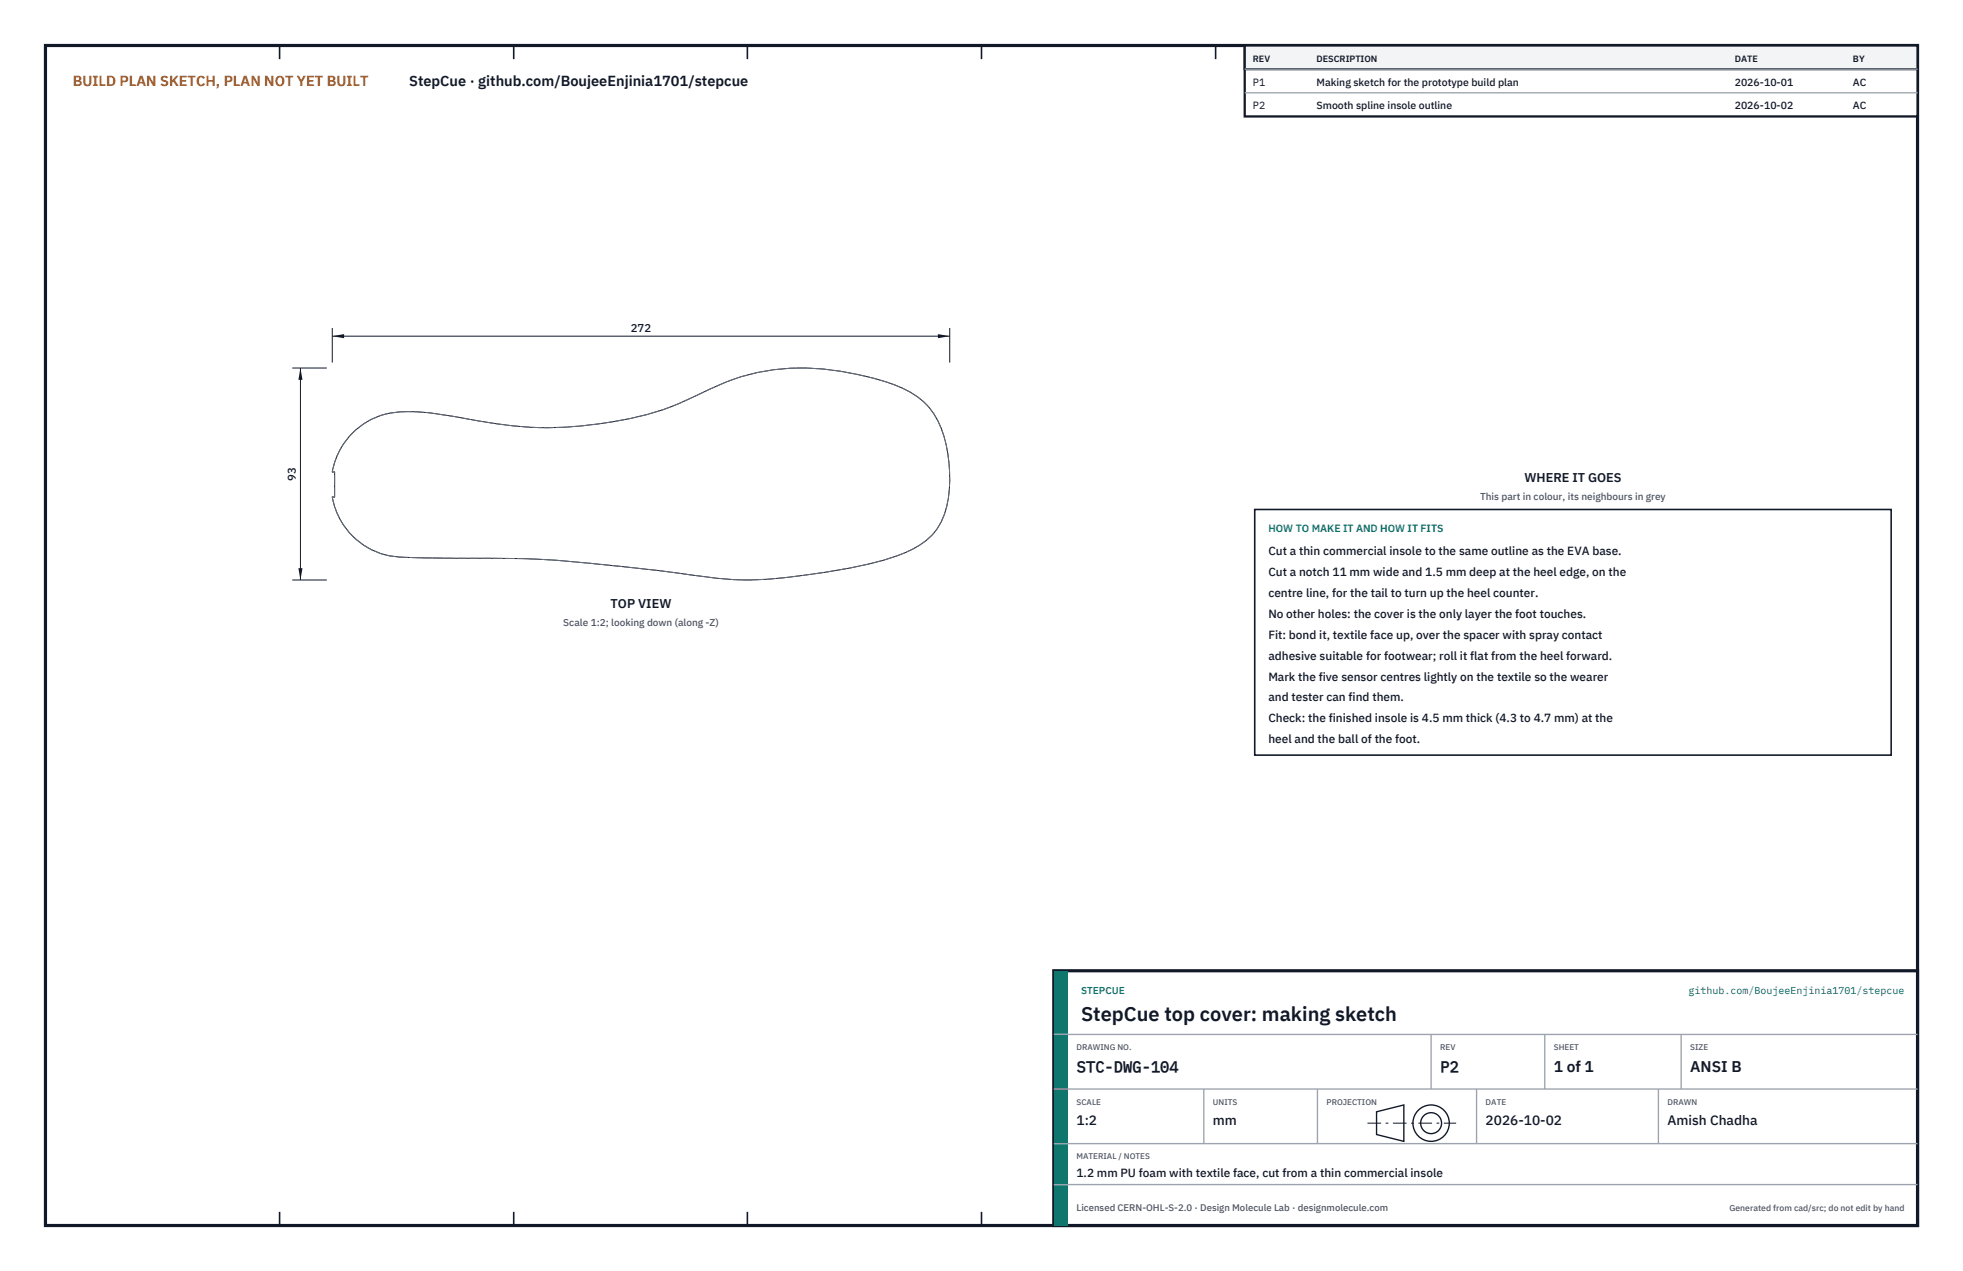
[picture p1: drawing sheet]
<svg xmlns="http://www.w3.org/2000/svg" width="432mm" height="279mm" viewBox="0 0 432 279" stroke-linecap="round" stroke-linejoin="round" font-family="sans-serif">
<defs><g id="words">
<text font-size="4.4" fill="#111827" x="237.8" y="224.4">StepCue top cover: making sketch</text>
<g font-size="3.4" fill="#111827">
<text x="236.8" y="235.6">STC-DWG-104</text>
<text x="316.8" y="235.6">P2</text>
<text x="341.8" y="235.6">1 of 1</text>
<text x="371.8" y="235.6">ANSI B</text>
</g>
<text font-size="3.2" fill="#b45309" x="16" y="19">BUILD PLAN SKETCH, PLAN NOT YET BUILT</text>
<text font-size="3.2" fill="#111827" x="90" y="19">StepCue · github.com/BoujeeEnjinia1701/stepcue</text>
<g font-size="3" fill="#111827">
<text x="236.8" y="247.2">1:2</text>
<text x="266.8" y="247.2">mm</text>
<text x="326.8" y="247.2">2026-10-02</text>
<text x="366.8" y="247.2">Amish Chadha</text>
</g>
<g font-size="2.8" fill="#111827">
<text x="335.3" y="106">WHERE IT GOES</text>
<text x="134.3" y="133.6">TOP VIEW</text>
</g>
<g font-size="2.6" fill="#111827">
<text x="279" y="122">Cut a thin commercial insole to the same outline as the EVA base.</text>
<text x="279" y="126.6">Cut a notch 11 mm wide and 1.5 mm deep at the heel edge, on the</text>
<text x="279" y="131.2">centre line, for the tail to turn up the heel counter.</text>
<text x="279" y="135.8">No other holes: the cover is the only layer the foot touches.</text>
<text x="279" y="140.4">Fit: bond it, textile face up, over the spacer with spray contact</text>
<text x="279" y="145">adhesive suitable for footwear; roll it flat from the heel forward.</text>
<text x="279" y="149.6">Mark the five sensor centres lightly on the textile so the wearer</text>
<text x="279" y="154.2">and tester can find them.</text>
<text x="279" y="158.8">Check: the finished insole is 4.5 mm thick (4.3 to 4.7 mm) at the</text>
<text x="279" y="163.4">heel and the ball of the foot.</text>
<text x="236.8" y="258.8">1.2 mm PU foam with textile face, cut from a thin commercial insole</text>
</g>
<g font-size="2.5" fill="#111827">
<text x="138.8" y="72.9">272</text>
<text x="65.1" y="105.7" transform="rotate(-90 65.1 105.7)">93</text>
</g>
<g font-size="2.3" fill="#111827">
<text x="275.6" y="18.8">P1</text>
<text x="275.6" y="24">P2</text>
<text x="289.6" y="18.8">Making sketch for the prototype build plan</text>
<text x="289.6" y="24">Smooth spline insole outline</text>
<text x="381.6" y="18.8">2026-10-01</text>
<text x="381.6" y="24">2026-10-02</text>
<text x="407.6" y="18.8">AC</text>
<text x="407.6" y="24">AC</text>
</g>
<text font-size="2.3" fill="#0f766e" x="279" y="117">HOW TO MAKE IT AND HOW IT FITS</text>
<g font-size="2.2" fill="#4b5563">
<text x="325.6" y="110">This part in colour, its neighbours in grey</text>
<text x="123.9" y="137.6">Scale 1:2; looking down (along -Z)</text>
</g>
<g font-size="2.2" fill="#0f766e">
<text x="237.8" y="218.4">STEPCUE</text>
<text x="371.4" y="218.4">github.com/BoujeeEnjinia1701/stepcue</text>
</g>
<text font-size="2.1" fill="#4b5563" x="236.8" y="266.2">Licensed CERN-OHL-S-2.0 · Design Molecule Lab · designmolecule.com</text>
<g font-size="2" fill="#111827">
<text x="275.6" y="13.6">REV</text>
<text x="289.6" y="13.6">DESCRIPTION</text>
<text x="381.6" y="13.6">DATE</text>
<text x="407.6" y="13.6">BY</text>
</g>
<text font-size="1.9" fill="#4b5563" x="380.4" y="266.2">Generated from cad/src; do not edit by hand</text>
<g font-size="1.8" fill="#4b5563">
<text x="236.8" y="230.8">DRAWING NO.</text>
<text x="316.8" y="230.8">REV</text>
<text x="341.8" y="230.8">SHEET</text>
<text x="371.8" y="230.8">SIZE</text>
<text x="236.8" y="242.8">SCALE</text>
<text x="266.8" y="242.8">UNITS</text>
<text x="291.8" y="242.8">PROJECTION</text>
<text x="326.8" y="242.8">DATE</text>
<text x="366.8" y="242.8">DRAWN</text>
<text x="236.8" y="254.8">MATERIAL / NOTES</text>
</g>
</g></defs>
<path d="M10 10h411.8v259.4h-411.8z" fill="none" stroke="#111827" stroke-width=".7" stroke-linecap="butt"/>
<g fill="none" stroke="#111827" stroke-width=".35">
<path d="M61.5 10v3M113 10v3M164.4 10v3M215.9 10v3M267.4 10v3M318.9 10v3M370.3 10v3M61.5 266.4v3M113 266.4v3M164.4 266.4v3M215.9 266.4v3M267.4 266.4v3"/>
<path d="M318.9 266.4v3M370.3 266.4v3"/>
</g>
<path d="M77.5 95.2a16.3 16.3 0 0 1 12.6-4.7 120.9 120.9 0 0 1 17.3 2.4 82.5 82.5 0 0 0 40.2-3.5l5.7-2.5a47.3 47.3 0 0 1 22.4-6 62.2 62.2 0 0 1 23.2 4.6 15.9 15.9 0 0 1 9.2 12 30.7 30.7 0 0 1-.3 15.3 13.5 13.5 0 0 1-8 8.4 80.3 80.3 0 0 1-19.3 4.7 83.8 83.8 0 0 1-23.5 1.1l-11.1-1.4-9.9-1.1a239.9 239.9 0 0 0-36-1.8l-9.9-.1a16.2 16.2 0 0 1-17-13.3h.5v-5.5h-.5a16 16 0 0 1 4.4-8.6z" fill="none" stroke="#111727" stroke-width=".22"/>
<path d="M73.1 109.3a16.2 16.2 0 0 0 17 13.3l12.4 .1a248.1 248.1 0 0 1 37.2 2.1l3.7 .5a255.9 255.9 0 0 0 19.8 2.2 141.7 141.7 0 0 0 25.7-3 40.1 40.1 0 0 0 14.1-5.2 13.8 13.8 0 0 0 5.7-10.1 30.3 30.3 0 0 0-2.8-17.4 16.6 16.6 0 0 0-9.4-7.3 56.8 56.8 0 0 0-30.5-2.5 66.8 66.8 0 0 0-14.9 5.9 73.3 73.3 0 0 1-25.2 5.9 87.9 87.9 0 0 1-24.7-2 44.4 44.4 0 0 0-15.3-1 16 16 0 0 0-12.8 13M73.6 103.8h-.5M73.6 109.3v-5.5M73.6 109.3h-.5" fill="none" stroke="#6a7180" stroke-width=".22" stroke-dasharray="2.1 .5"/>
<path d="M73.1 72.1v7.6M73.1 73.9h135.8M208.9 72.1v7.6" fill="none" stroke="#111827" stroke-width=".22"/>
<path d="M73.1 73.9l2.6-.5v.9zM206.3 73.4v.9l2.6-.4z" fill="#111827"/>
<path d="M64.3 80.9h7.6M66.1 80.9v46.6M64.3 127.5h7.6" fill="none" stroke="#111827" stroke-width=".22"/>
<path d="M66.1 80.9l-.5 2.6h.9zM65.6 124.9h.9l-.4 2.6z" fill="#111827"/>
<path d="M276 112h140v54h-140z" fill="#fff" stroke="#111827" stroke-width=".35"/>
<path d="M273.8 10h148v15.6h-148z" fill="#fff" stroke="#111827" stroke-width=".5"/>
<path d="M273.8 10h148v5.2h-148z" fill="#f3f4f6" stroke="#111827" stroke-width=".5"/>
<path d="M273.8 15.2h148M273.8 20.4h148" fill="none" stroke="#9ca3af" stroke-width=".3"/>
<path d="M231.8 213.4h190v56h-190z" fill="#fff" stroke="#111827" stroke-width=".7" stroke-linecap="butt"/>
<path d="M231.8 213.4h3v56h-3z" fill="#0f766e"/>
<path d="M231.8 227.4h190M231.8 239.4h190M264.8 239.4v12M289.8 239.4v12M314.8 227.4v12M324.8 239.4v12M339.8 227.4v12M364.8 239.4v12M369.8 227.4v12M231.8 251.4h190M231.8 260.4h190" fill="none" stroke="#9ca3af" stroke-width=".3"/>
<g fill="none" stroke="#111827" stroke-width=".3">
<path d="M302.8 244.4l6-1.5v8l-6-1.5z"/>
<circle cx="314.8" cy="246.9" r="4"/>
<circle cx="314.8" cy="246.9" r="2.3"/>
</g>
<path d="M300.8 246.9h19.5" fill="none" stroke="#111827" stroke-width=".22" stroke-dasharray="3 1 .6 1" stroke-linecap="butt"/>
<use href="#words"/>
</svg>
